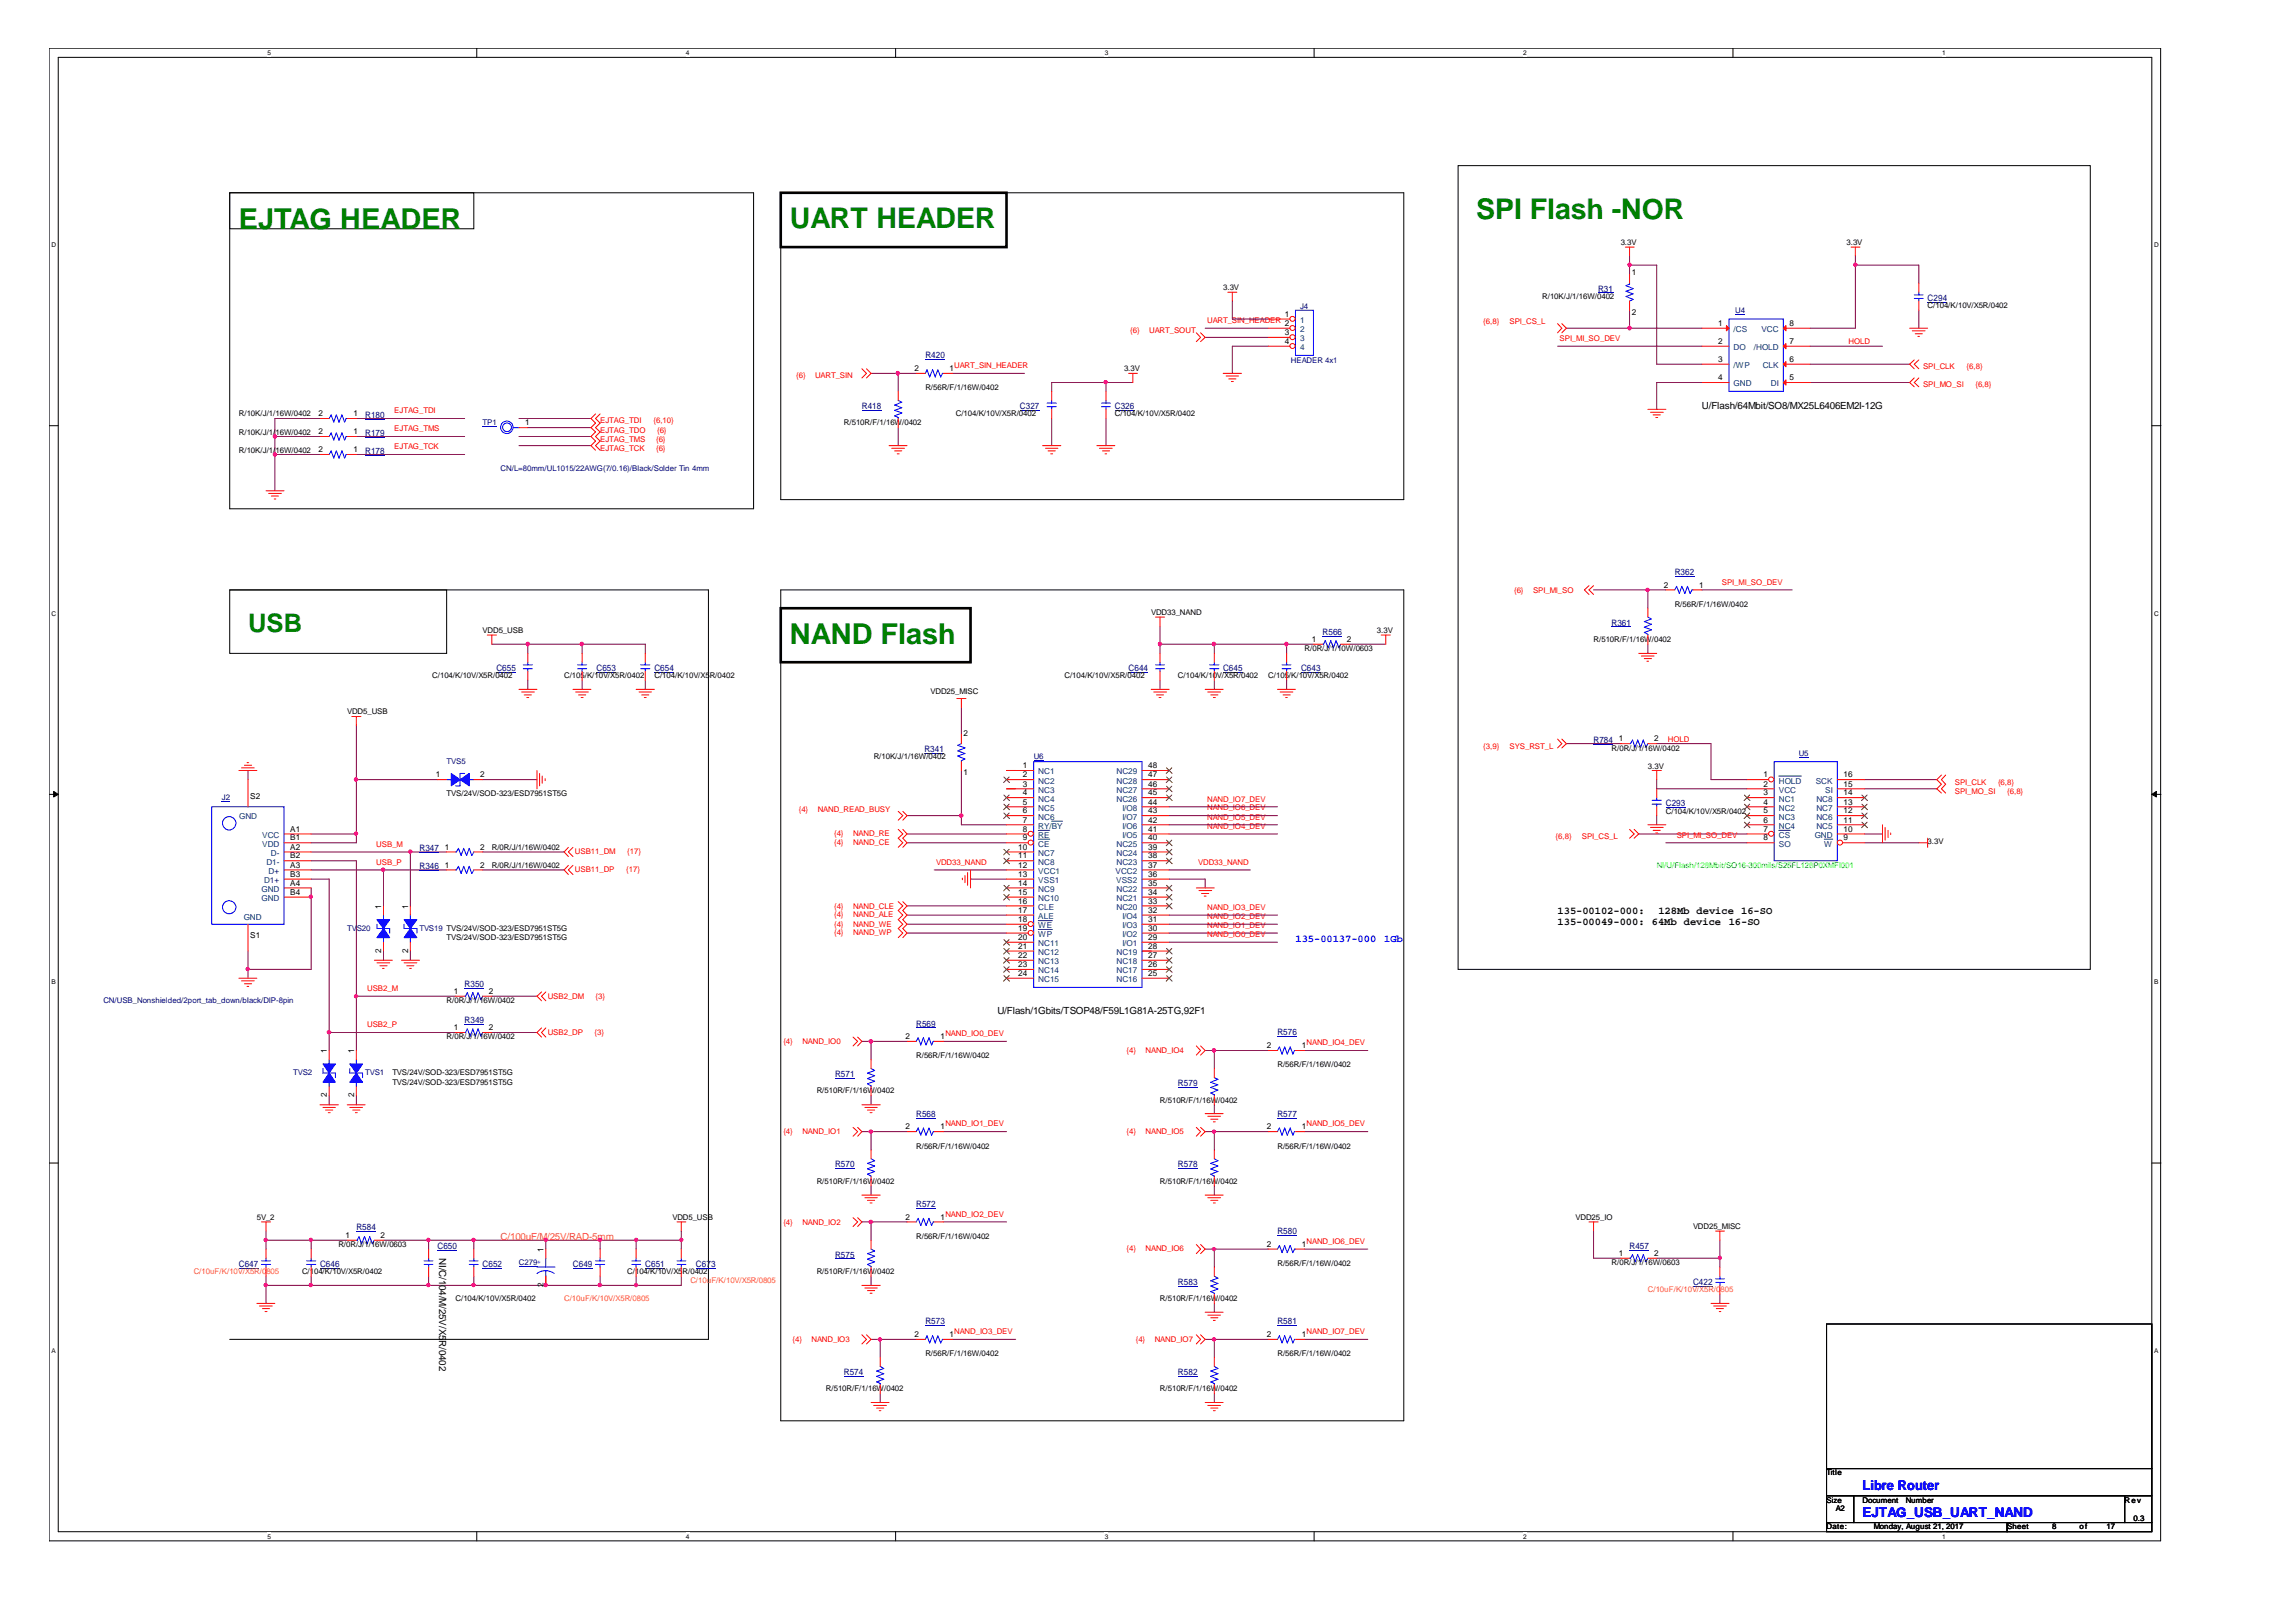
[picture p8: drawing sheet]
<svg xmlns="http://www.w3.org/2000/svg" width="297mm" height="210mm" viewBox="0 0 297 210" stroke-linecap="round" stroke-linejoin="round" font-family="sans-serif">
<defs><g id="words">
<g font-size="3.7" fill="#008000">
<text x="30.9" y="29.6">EJTAG HEADER</text>
<text x="102.2" y="29.6">UART HEADER</text>
<text x="191" y="28.4">SPI Flash -NOR</text>
<text x="102.2" y="83.3">NAND Flash</text>
</g>
<text font-size="3.3" fill="#008000" x="32.1" y="81.8">USB</text>
<g font-size="1.7" fill="#00f">
<text x="241" y="196.3">EJTAG_USB_UART_NAND</text>
<text x="241" y="192.8">Libre Router</text>
</g>
<g font-size="1.4">
<text x="201.5" y="118.3">135-00102-000:</text>
<text x="201.5" y="119.7">135-00049-000: 64Mb device</text>
<text x="214.5" y="118.3">128Mb device 16-SO</text>
<text x="223.6" y="119.7">16-SO</text>
</g>
<g font-size="1.4" fill="#00f">
<text x="167.6" y="121.8">135-00137-000</text>
<text x="179.1" y="121.8">1Gb</text>
</g>
<g font-size="1.3">
<text x="220.2" y="53">U/Flash/64Mbit/SO8/MX25L6406EM2I-12G</text>
<text x="129" y="131.2">U/Flash/1Gbits/TSOP48/F59L1G81A-25TG,92F1</text>
<text x="56.8" y="162.8" transform="rotate(90 56.8 162.8)">NI/C/104/M/25V/X5R/0402</text>
</g>
<text font-size="1.3" fill="#ff8000" x="64.8" y="160.5">C/100uF/M/25V/RAD-5mm</text>
<g font-size="1.1">
<text x="211.1" y="35.6">1</text>
<text x="166.2" y="41">1</text>
<text x="211.1" y="40.7">2</text>
<text x="166.2" y="42.2">2</text>
<text x="166.2" y="43.4">3</text>
<text x="166.2" y="44.5">4</text>
<text x="222.3" y="42.2">1</text>
<text x="222.3" y="44.5">2</text>
<text x="222.3" y="46.8">3</text>
<text x="231.5" y="42.2">8</text>
<text x="231.5" y="44.5">7</text>
<text x="231.5" y="46.8">6</text>
<text x="41.2" y="53.9">2</text>
<text x="45.7" y="53.9">1</text>
<text x="118.3" y="48">2</text>
<text x="122.9" y="48">1</text>
<text x="222.3" y="49.2">4</text>
<text x="231.5" y="49.2">5</text>
<text x="41.2" y="56.2">2</text>
<text x="41.2" y="58.5">2</text>
<text x="45.7" y="56.2">1</text>
<text x="45.7" y="58.5">1</text>
<text x="67.9" y="55">1</text>
<text x="215.3" y="76">2</text>
<text x="219.8" y="76">1</text>
<text x="169.7" y="83.1">1</text>
<text x="174.2" y="83.1">2</text>
<text x="124.7" y="95.2">2</text>
<text x="209.4" y="95.9">1</text>
<text x="214" y="95.9">2</text>
<text x="56.4" y="100.6">1</text>
<text x="62.1" y="100.6">2</text>
<text x="124.7" y="100.3">1</text>
<text x="132.3" y="99.4">1</text>
<text x="132.3" y="100.6">2</text>
<text x="132.3" y="101.8">3</text>
<text x="148.5" y="101.8">46</text>
<text x="148.5" y="100.6">47</text>
<text x="148.5" y="99.4">48</text>
<text x="228.1" y="100.6">1</text>
<text x="228.1" y="101.8">2</text>
<text x="238.5" y="101.8">15</text>
<text x="238.5" y="100.6">16</text>
<text x="32.4" y="103.4">S2</text>
<text x="37.5" y="107.6">A1</text>
<text x="132.3" y="102.9">4</text>
<text x="132.3" y="104.1">5</text>
<text x="132.3" y="105.3">6</text>
<text x="132.3" y="106.4">7</text>
<text x="132.3" y="107.6">8</text>
<text x="148.5" y="107.6">41</text>
<text x="148.5" y="106.4">42</text>
<text x="148.5" y="105.3">43</text>
<text x="148.5" y="104.1">44</text>
<text x="148.5" y="102.9">45</text>
<text x="228.1" y="102.9">3</text>
<text x="228.1" y="104.1">4</text>
<text x="228.1" y="105.3">5</text>
<text x="228.1" y="106.4">6</text>
<text x="228.1" y="107.6">7</text>
<text x="238.5" y="107.6">10</text>
<text x="238.5" y="106.4">11</text>
<text x="238.5" y="105.3">12</text>
<text x="238.5" y="104.1">13</text>
<text x="238.5" y="102.9">14</text>
<text x="37.5" y="113.5">B3</text>
<text x="37.5" y="112.3">A3</text>
<text x="37.5" y="111.1">B2</text>
<text x="37.5" y="110">A2</text>
<text x="37.5" y="108.8">B1</text>
<text x="57.5" y="110">1</text>
<text x="57.5" y="112.3">1</text>
<text x="62.1" y="110">2</text>
<text x="62.1" y="112.3">2</text>
<text x="131.7" y="110">10</text>
<text x="131.7" y="111.1">11</text>
<text x="131.7" y="112.3">12</text>
<text x="131.7" y="113.5">13</text>
<text x="132.3" y="108.8">9</text>
<text x="148.5" y="112.3">37</text>
<text x="148.5" y="113.5">36</text>
<text x="148.5" y="111.1">38</text>
<text x="148.5" y="110">39</text>
<text x="148.5" y="108.8">40</text>
<text x="228.1" y="108.8">8</text>
<text x="238.5" y="108.8">9</text>
<text x="37.5" y="115.8">B4</text>
<text x="37.5" y="114.6">A4</text>
<text x="49.3" y="117.6" transform="rotate(-90 49.3 117.6)">1</text>
<text x="52.8" y="117.6" transform="rotate(-90 52.8 117.6)">1</text>
<text x="131.7" y="114.6">14</text>
<text x="131.7" y="115.8">15</text>
<text x="131.7" y="116.9">16</text>
<text x="131.7" y="118.1">17</text>
<text x="131.7" y="119.3">18</text>
<text x="148.5" y="119.3">31</text>
<text x="148.5" y="118.1">32</text>
<text x="148.5" y="116.9">33</text>
<text x="148.5" y="115.8">34</text>
<text x="148.5" y="114.6">35</text>
<text x="32.4" y="121.4">S1</text>
<text x="49.3" y="123.3" transform="rotate(-90 49.3 123.3)">2</text>
<text x="52.8" y="123.3" transform="rotate(-90 52.8 123.3)">2</text>
<text x="131.7" y="120.5">19</text>
<text x="131.7" y="121.6">20</text>
<text x="131.7" y="122.8">21</text>
<text x="131.7" y="124">22</text>
<text x="131.7" y="125.2">23</text>
<text x="148.5" y="125.2">26</text>
<text x="148.5" y="124">27</text>
<text x="148.5" y="122.8">28</text>
<text x="148.5" y="121.6">29</text>
<text x="148.5" y="120.5">30</text>
<text x="58.7" y="128.6">1</text>
<text x="63.2" y="128.6">2</text>
<text x="131.7" y="126.3">24</text>
<text x="148.5" y="126.3">25</text>
<text x="42.3" y="136.3" transform="rotate(-90 42.3 136.3)">1</text>
<text x="45.8" y="136.3" transform="rotate(-90 45.8 136.3)">1</text>
<text x="58.7" y="133.3">1</text>
<text x="63.2" y="133.3">2</text>
<text x="117.1" y="134.5">2</text>
<text x="121.7" y="134.5">1</text>
<text x="163.9" y="135.7">2</text>
<text x="168.4" y="135.7">1</text>
<text x="42.3" y="142" transform="rotate(-90 42.3 142)">2</text>
<text x="45.8" y="142" transform="rotate(-90 45.8 142)">2</text>
<text x="117.1" y="146.1">2</text>
<text x="121.7" y="146.1">1</text>
<text x="163.9" y="146.1">2</text>
<text x="168.4" y="146.1">1</text>
<text x="44.7" y="160.2">1</text>
<text x="49.2" y="160.2">2</text>
<text x="117.1" y="157.8">2</text>
<text x="121.7" y="157.8">1</text>
<text x="163.9" y="161.3">2</text>
<text x="168.4" y="161.3">1</text>
<text x="70.3" y="166.6" transform="rotate(-90 70.3 166.6)">2</text>
<text x="70.3" y="162" transform="rotate(-90 70.3 162)">1</text>
<text x="209.4" y="162.5">1</text>
<text x="214" y="162.5">2</text>
<text x="118.3" y="173">2</text>
<text x="122.9" y="173">1</text>
<text x="163.9" y="173">2</text>
<text x="168.4" y="173">1</text>
</g>
<g font-size="1.1" fill="#004080">
<text x="168.2" y="41.8">1</text>
<text x="168.2" y="43">2</text>
<text x="168.2" y="44.2">3</text>
<text x="168.2" y="45.3">4</text>
<text x="224.3" y="43">/CS</text>
<text x="224.3" y="45.3">DO</text>
<text x="224.3" y="47.6">/WP</text>
<text x="226.9" y="45.3">/HOLD</text>
<text x="227.9" y="43">VCC</text>
<text x="228" y="47.6">CLK</text>
<text x="224.3" y="50">GND</text>
<text x="229.1" y="50">DI</text>
<text x="134.3" y="100.2">NC1</text>
<text x="134.3" y="101.4">NC2</text>
<text x="144.4" y="101.4">NC28</text>
<text x="144.4" y="100.2">NC29</text>
<text x="230.1" y="101.4">HOLD</text>
<text x="234.9" y="101.4">SCK</text>
<text x="30.9" y="106">GND</text>
<text x="134.3" y="102.6">NC3</text>
<text x="134.3" y="103.7">NC4</text>
<text x="134.3" y="104.9">NC5</text>
<text x="134.3" y="106.1">NC6</text>
<text x="134.3" y="107.2">RY/BY</text>
<text x="144.4" y="103.7">NC26</text>
<text x="144.4" y="102.6">NC27</text>
<text x="145.2" y="107.2">I/O6</text>
<text x="145.2" y="106.1">I/O7</text>
<text x="145.2" y="104.9">I/O8</text>
<text x="230.1" y="102.6">VCC</text>
<text x="230.1" y="103.7">NC1</text>
<text x="230.1" y="104.9">NC2</text>
<text x="230.1" y="106.1">NC3</text>
<text x="230.1" y="107.2">NC4</text>
<text x="235" y="107.2">NC5</text>
<text x="235" y="106.1">NC6</text>
<text x="235" y="104.9">NC7</text>
<text x="235" y="103.7">NC8</text>
<text x="236.1" y="102.6">SI</text>
<text x="33.9" y="109.6">VDD</text>
<text x="33.9" y="108.4">VCC</text>
<text x="34.5" y="111.9">D1-</text>
<text x="34.8" y="113.1">D+</text>
<text x="35.1" y="110.8">D-</text>
<text x="134.3" y="108.4">RE</text>
<text x="134.3" y="109.6">CE</text>
<text x="134.3" y="110.8">NC7</text>
<text x="134.3" y="111.9">NC8</text>
<text x="134.3" y="113.1">VCC1</text>
<text x="144.3" y="113.1">VCC2</text>
<text x="144.4" y="111.9">NC23</text>
<text x="144.4" y="110.8">NC24</text>
<text x="144.4" y="109.6">NC25</text>
<text x="145.2" y="108.4">I/O5</text>
<text x="230.1" y="108.4">CS</text>
<text x="230.1" y="109.6">SO</text>
<text x="234.8" y="108.4">GND</text>
<text x="236" y="109.6">W</text>
<text x="31.5" y="119">GND</text>
<text x="33.8" y="116.6">GND</text>
<text x="33.8" y="115.4">GND</text>
<text x="34.2" y="114.3">D1+</text>
<text x="134.3" y="114.3">VSS1</text>
<text x="134.3" y="115.4">NC9</text>
<text x="134.3" y="116.6">NC10</text>
<text x="134.3" y="117.7">CLE</text>
<text x="134.3" y="118.9">ALE</text>
<text x="144.4" y="114.3">VSS2</text>
<text x="144.4" y="117.7">NC20</text>
<text x="144.4" y="116.6">NC21</text>
<text x="144.4" y="115.4">NC22</text>
<text x="145.2" y="118.9">I/O4</text>
<text x="134.3" y="120.1">WE</text>
<text x="134.3" y="121.3">WP</text>
<text x="134.3" y="122.4">NC11</text>
<text x="134.3" y="123.6">NC12</text>
<text x="134.3" y="124.8">NC13</text>
<text x="134.3" y="126">NC14</text>
<text x="144.4" y="126">NC17</text>
<text x="144.4" y="124.8">NC18</text>
<text x="144.4" y="123.6">NC19</text>
<text x="145.2" y="122.4">I/O1</text>
<text x="145.2" y="121.3">I/O2</text>
<text x="145.2" y="120.1">I/O3</text>
<text x="134.3" y="127.1">NC15</text>
<text x="144.4" y="127.1">NC16</text>
</g>
<g font-size="1.1" fill="#000080">
<text x="206.8" y="37.7">R31</text>
<text x="249.4" y="38.9">C294</text>
<text x="119.7" y="46.4">R420</text>
<text x="111.5" y="52.9">R418</text>
<text x="132" y="52.9">C327</text>
<text x="144.2" y="52.9">C326</text>
<text x="47.2" y="56.4">R179</text>
<text x="47.2" y="58.8">R178</text>
<text x="47.2" y="54.1">R180</text>
<text x="216.7" y="74.4">R362</text>
<text x="171.1" y="82.1">R566</text>
<text x="208.5" y="81">R361</text>
<text x="64.2" y="86.8">C655</text>
<text x="77.2" y="86.8">C653</text>
<text x="84.7" y="86.8">C654</text>
<text x="146" y="86.8">C644</text>
<text x="158.2" y="86.8">C645</text>
<text x="168.3" y="86.8">C643</text>
<text x="119.6" y="97.3">R341</text>
<text x="206.2" y="96.2">R784</text>
<text x="215.5" y="104.3">C293</text>
<text x="54.3" y="110.2">R347</text>
<text x="54.3" y="112.5">R346</text>
<text x="60.1" y="127.7">R350</text>
<text x="60.1" y="132.4">R349</text>
<text x="118.5" y="132.9">R569</text>
<text x="165.3" y="134">R576</text>
<text x="108" y="139.4">R571</text>
<text x="152.4" y="140.6">R579</text>
<text x="118.5" y="144.5">R568</text>
<text x="165.3" y="144.5">R577</text>
<text x="108" y="151.1">R570</text>
<text x="152.4" y="151.1">R578</text>
<text x="46.1" y="159.2">R584</text>
<text x="56.6" y="161.6">C650</text>
<text x="118.5" y="156.2">R572</text>
<text x="165.3" y="159.7">R580</text>
<text x="210.8" y="161.6">R457</text>
<text x="30.9" y="163.9">C647</text>
<text x="41.4" y="163.9">C646</text>
<text x="62.4" y="163.9">C652</text>
<text x="74.1" y="163.9">C649</text>
<text x="83.5" y="163.9">C651</text>
<text x="90" y="163.9">C673</text>
<text x="108" y="162.7">R575</text>
<text x="152.4" y="166.3">R583</text>
<text x="219" y="166.3">C422</text>
<text x="119.7" y="171.4">R573</text>
<text x="165.3" y="171.4">R581</text>
<text x="109.2" y="177.9">R574</text>
<text x="152.4" y="177.9">R582</text>
</g>
<g font-size="1">
<text x="209.7" y="31.7">3.3V</text>
<text x="238.9" y="31.7">3.3V</text>
<text x="158.2" y="37.5">3.3V</text>
<text x="199.5" y="38.7">R/10K/J/1/16W/0402</text>
<text x="249.4" y="39.8">C/104/K/10V/X5R/0402</text>
<text x="30.9" y="53.9">R/10K/J/1/16W/0402</text>
<text x="119.7" y="50.5">R/56R/F/1/16W/0402</text>
<text x="123.7" y="53.9">C/104/K/10V/X5R/0402</text>
<text x="144.2" y="53.9">C/104/K/10V/X5R/0402</text>
<text x="145.4" y="48">3.3V</text>
<text x="30.9" y="56.2">R/10K/J/1/</text>
<text x="30.9" y="58.6">R/10K/J/1/</text>
<text x="35.6" y="56.2">16W/0402</text>
<text x="35.6" y="58.6">16W/0402</text>
<text x="109.2" y="55">R/510R/F/1/16W/0402</text>
<text x="62.4" y="81.9">VDD5_USB</text>
<text x="148.9" y="79.6">VDD33_NAND</text>
<text x="178.1" y="81.9">3.3V</text>
<text x="206.2" y="83.1">R/510R/F/1/16W/0402</text>
<text x="216.7" y="78.5">R/56R/F/1/16W/0402</text>
<text x="55.9" y="87.8">C/104/K/10V/X5R/0402</text>
<text x="73" y="87.8">C/105/K/10V/X5R/0402</text>
<text x="84.7" y="87.8">C/104/K/10V/X5R/0402</text>
<text x="120.4" y="89.8">VDD25_MISC</text>
<text x="137.7" y="87.8">C/104/K/10V/X5R/0402</text>
<text x="152.4" y="87.8">C/104/K/10V/X5R/0402</text>
<text x="164.1" y="87.8">C/105/K/10V/X5R/0402</text>
<text x="168.8" y="84.3">R/0R/J/1/10W/0603</text>
<text x="44.9" y="92.4">VDD5_USB</text>
<text x="113" y="98.3">R/10K/J/1/16W/0402</text>
<text x="208.5" y="97.1">R/0R/J/1/16W/0402</text>
<text x="213.2" y="99.5">3.3V</text>
<text x="57.8" y="103.1">TVS/24V/SOD-323/ESD7951ST5G</text>
<text x="215.5" y="105.3">C/104/K/10V/X5R/0402</text>
<text x="63.6" y="110">R/0R/J/1/16W/0402</text>
<text x="63.6" y="112.3">R/0R/J/1/16W/0402</text>
<text x="249.4" y="109.3">3.3V</text>
<text x="57.8" y="121.6">TVS/24V/SOD-323/ESD7951ST5G</text>
<text x="57.8" y="129.8">R/0R/J/1/16W/0402</text>
<text x="57.8" y="134.5">R/0R/J/1/16W/0402</text>
<text x="118.5" y="137">R/56R/F/1/16W/0402</text>
<text x="50.8" y="139.2">TVS/24V/SOD-323/ESD7951ST5G</text>
<text x="50.8" y="140.3">TVS/24V/SOD-323/ESD7951ST5G</text>
<text x="105.7" y="141.5">R/510R/F/1/16W/0402</text>
<text x="150.1" y="142.7">R/510R/F/1/16W/0402</text>
<text x="165.3" y="138.1">R/56R/F/1/16W/0402</text>
<text x="118.5" y="148.6">R/56R/F/1/16W/0402</text>
<text x="165.3" y="148.6">R/56R/F/1/16W/0402</text>
<text x="105.7" y="153.2">R/510R/F/1/16W/0402</text>
<text x="150.1" y="153.2">R/510R/F/1/16W/0402</text>
<text x="33.2" y="157.9">5V_2</text>
<text x="43.8" y="161.4">R/0R/J/1/16W/0603</text>
<text x="87" y="157.9">VDD5_USB</text>
<text x="118.5" y="160.3">R/56R/F/1/16W/0402</text>
<text x="203.8" y="157.9">VDD25_IO</text>
<text x="219" y="159">VDD25_MISC</text>
<text x="39.1" y="164.9">C/104/K/10V/X5R/0402</text>
<text x="81.2" y="164.9">C/104/K/10V/X5R/0402</text>
<text x="105.7" y="164.9">R/510R/F/1/16W/0402</text>
<text x="165.3" y="163.8">R/56R/F/1/16W/0402</text>
<text x="208.5" y="163.7">R/0R/J/1/16W/0603</text>
<text x="58.9" y="168.4">C/104/K/10V/X5R/0402</text>
<text x="150.1" y="168.4">R/510R/F/1/16W/0402</text>
<text x="119.7" y="175.5">R/56R/F/1/16W/0402</text>
<text x="165.3" y="175.5">R/56R/F/1/16W/0402</text>
<text x="106.8" y="180.1">R/510R/F/1/16W/0402</text>
<text x="150.1" y="180.1">R/510R/F/1/16W/0402</text>
<text x="236.3" y="190.9">Title</text>
<text x="236.3" y="194.5">Size</text>
<text x="236.3" y="197.9">Date:</text>
<text x="237.5" y="195.6">A2</text>
<text x="241" y="194.5">Document</text>
<text x="242.4" y="197.9">Monday, August 21, 2017</text>
<text x="246.5" y="194.5">Number</text>
<text x="259.7" y="197.9">Sheet</text>
<text x="265.5" y="197.9">8</text>
<text x="269" y="197.9">of</text>
<text x="272.5" y="197.9">17</text>
<text x="274.9" y="194.5">Rev</text>
<text x="276" y="196.8">0.3</text>
</g>
<g font-size="1" fill="#f00">
<text x="156.2" y="41.8">UART_SIN_HEADER</text>
<text x="191.9" y="42">{6,8}</text>
<text x="195.3" y="42">SPI_CS_L</text>
<text x="123.4" y="47.6">UART_SIN_HEADER</text>
<text x="146.2" y="43.1">{6}</text>
<text x="148.7" y="43.1">UART_SOUT</text>
<text x="201.8" y="44.1">SPI_MI_SO_DEV</text>
<text x="239.1" y="44.5">HOLD</text>
<text x="248.8" y="47.8">SPI_CLK</text>
<text x="254.4" y="47.8">{6,8}</text>
<text x="51" y="53.5">EJTAG_TDI</text>
<text x="103" y="49">{6}</text>
<text x="105.5" y="49">UART_SIN</text>
<text x="248.8" y="50.1">SPI_MO_SI</text>
<text x="255.6" y="50.1">{6,8}</text>
<text x="51" y="55.8">EJTAG_TMS</text>
<text x="51" y="58.1">EJTAG_TCK</text>
<text x="77.6" y="54.8">EJTAG_TDI</text>
<text x="77.6" y="56">EJTAG_TDO</text>
<text x="77.6" y="57.2">EJTAG_TMS</text>
<text x="77.6" y="58.3">EJTAG_TCK</text>
<text x="84.5" y="54.8">{6,10}</text>
<text x="84.9" y="57.2">{6}</text>
<text x="84.9" y="58.3">{6}</text>
<text x="85" y="56">{6}</text>
<text x="195.9" y="76.8">{6}</text>
<text x="198.3" y="76.8">SPI_MI_SO</text>
<text x="222.8" y="75.7">SPI_MI_SO_DEV</text>
<text x="215.8" y="96">HOLD</text>
<text x="191.9" y="96.9">{3,9}</text>
<text x="195.3" y="96.9">SYS_RST_L</text>
<text x="252.9" y="101.5">SPI_CLK</text>
<text x="258.5" y="101.5">{6,8}</text>
<text x="103.3" y="105">{4}</text>
<text x="105.8" y="105">NAND_READ_BUSY</text>
<text x="156.2" y="107.2">NAND_IO4_DEV</text>
<text x="156.2" y="106.1">NAND_IO5_DEV</text>
<text x="156.2" y="104.9">NAND_IO6_DEV</text>
<text x="156.2" y="103.7">NAND_IO7_DEV</text>
<text x="252.9" y="102.7">SPI_MO_SI</text>
<text x="259.7" y="102.7">{6,8}</text>
<text x="48.7" y="109.6">USB_M</text>
<text x="48.7" y="111.9">USB_P</text>
<text x="74.4" y="110.5">USB11_DM</text>
<text x="74.4" y="112.9">USB11_DP</text>
<text x="81" y="112.9">{17}</text>
<text x="81.2" y="110.5">{17}</text>
<text x="107.9" y="109.4">{4}</text>
<text x="107.9" y="108.2">{4}</text>
<text x="110.4" y="109.4">NAND_CE</text>
<text x="110.4" y="108.2">NAND_RE</text>
<text x="121.1" y="111.9">VDD33_NAND</text>
<text x="155" y="111.9">VDD33_NAND</text>
<text x="201.3" y="108.6">{6,8}</text>
<text x="204.6" y="108.6">SPI_CS_L</text>
<text x="216.9" y="108.4">SPI_MI_SO_DEV</text>
<text x="107.9" y="119.9">{4}</text>
<text x="107.9" y="118.7">{4}</text>
<text x="107.9" y="117.6">{4}</text>
<text x="110.4" y="119.9">NAND_WE</text>
<text x="110.4" y="118.7">NAND_ALE</text>
<text x="110.4" y="117.6">NAND_CLE</text>
<text x="156.2" y="118.9">NAND_IO2_DEV</text>
<text x="156.2" y="117.7">NAND_IO3_DEV</text>
<text x="107.9" y="121">{4}</text>
<text x="110.4" y="121">NAND_WP</text>
<text x="156.2" y="120.1">NAND_IO1_DEV</text>
<text x="156.2" y="121.3">NAND_IO0_DEV</text>
<text x="47.5" y="128.2">USB2_M</text>
<text x="70.9" y="129.3">USB2_DM</text>
<text x="77" y="129.3">{3}</text>
<text x="47.5" y="132.9">USB2_P</text>
<text x="70.9" y="133.9">USB2_DP</text>
<text x="76.9" y="133.9">{3}</text>
<text x="101.3" y="135.1">{4}</text>
<text x="103.8" y="135.1">NAND_IO0</text>
<text x="122.3" y="134.1">NAND_IO0_DEV</text>
<text x="145.8" y="136.2">{4}</text>
<text x="148.2" y="136.2">NAND_IO4</text>
<text x="169" y="135.3">NAND_IO4_DEV</text>
<text x="101.3" y="146.8">{4}</text>
<text x="103.8" y="146.8">NAND_IO1</text>
<text x="122.3" y="145.8">NAND_IO1_DEV</text>
<text x="145.8" y="146.8">{4}</text>
<text x="148.2" y="146.8">NAND_IO5</text>
<text x="169" y="145.8">NAND_IO5_DEV</text>
<text x="101.3" y="158.5">{4}</text>
<text x="103.8" y="158.5">NAND_IO2</text>
<text x="122.3" y="157.5">NAND_IO2_DEV</text>
<text x="145.8" y="161.9">{4}</text>
<text x="148.2" y="161.9">NAND_IO6</text>
<text x="169" y="161">NAND_IO6_DEV</text>
<text x="102.5" y="173.6">{4}</text>
<text x="105" y="173.6">NAND_IO3</text>
<text x="123.4" y="172.6">NAND_IO3_DEV</text>
<text x="146.9" y="173.6">{4}</text>
<text x="149.4" y="173.6">NAND_IO7</text>
<text x="169" y="172.6">NAND_IO7_DEV</text>
</g>
<g font-size="1" fill="#000080">
<text x="168.2" y="40">J4</text>
<text x="224.5" y="40.6">U4</text>
<text x="167" y="47">HEADER 4x1</text>
<text x="62.4" y="55">TP1</text>
<text x="64.8" y="60.9">CN/L=80mm/UL1015/22AWG(7/0.16)/Black/Solder Tin 4mm</text>
<text x="57.8" y="98.9">TVS5</text>
<text x="133.7" y="98.3">U6</text>
<text x="232.7" y="97.8">U5</text>
<text x="28.7" y="103.5">J2</text>
<text x="44.9" y="120.5">TV</text>
<text x="46.1" y="120.5">S20</text>
<text x="54.3" y="120.5">TVS19 TVS/24V/SOD-323/ESD7951ST5G</text>
<text x="13.4" y="129.8">CN/USB_Nonshielded/2port_tab_down/black/DIP-8pin</text>
<text x="37.9" y="139.2">TVS2</text>
<text x="47.2" y="139.2">TVS1</text>
<text x="67.1" y="163.7">C279+</text>
</g>
<text font-size="1" fill="#0f0" x="214.3" y="112.3">NI/U/Flash/128Mbit/SO16-300mils/S25FL128P0XMFI001</text>
<g font-size="1" fill="#ff8000">
<text x="25.1" y="164.9">C/10uF/K/10V/X5R/0805</text>
<text x="89.3" y="166">C/10uF/K/10V/X5R/0805</text>
<text x="213.2" y="167.2">C/10uF/K/10V/X5R/0805</text>
<text x="73" y="168.4">C/10uF/K/10V/X5R/0805</text>
</g>
<g font-size=".8">
<text x="34.6" y="7.1">5</text>
<text x="88.7" y="7.1">4</text>
<text x="142.9" y="7.1">3</text>
<text x="197.1" y="7.1">2</text>
<text x="251.2" y="7.1">1</text>
<text x="6.6" y="32">D</text>
<text x="278.7" y="32">D</text>
<text x="6.6" y="79.7">C</text>
<text x="278.7" y="79.7">C</text>
<text x="6.6" y="127.4">B</text>
<text x="278.7" y="127.4">B</text>
<text x="6.6" y="175.1">A</text>
<text x="278.7" y="175.1">A</text>
<text x="34.6" y="199.1">5</text>
<text x="88.7" y="199.1">4</text>
<text x="142.9" y="199.1">3</text>
<text x="197.1" y="199.1">2</text>
<text x="251.2" y="199.1">1</text>
</g>
</g></defs>
<path d="M6.3 6.2h273.2v193.2h-273.2zM7.5 7.4h270.9v190.8h-270.9z" fill="none" stroke="#000" stroke-width=".13"/>
<g fill="#fff">
<path d="M34.6 6.3h.5v1h-.5z"/>
<path d="M34.6 198.3h.5v1h-.5z"/>
</g>
<path d="M61.7 6.2v1.2M61.7 198.2v1.2" fill="none" stroke="#000" stroke-width=".13"/>
<g fill="#fff">
<path d="M88.7 6.3h.5v1h-.5z"/>
<path d="M88.7 198.3h.5v1h-.5z"/>
</g>
<path d="M115.9 6.2v1.2M115.9 198.2v1.2" fill="none" stroke="#000" stroke-width=".13"/>
<g fill="#fff">
<path d="M142.9 6.3h.5v1h-.5z"/>
<path d="M142.9 198.3h.5v1h-.5z"/>
</g>
<path d="M170 6.2v1.2M170 198.2v1.2" fill="none" stroke="#000" stroke-width=".13"/>
<g fill="#fff">
<path d="M197.1 6.3h.4v1h-.4z"/>
<path d="M197.1 198.3h.4v1h-.4z"/>
</g>
<path d="M224.2 6.2v1.2M224.2 198.2v1.2" fill="none" stroke="#000" stroke-width=".13"/>
<g fill="#fff">
<path d="M251.2 6.3h.5v1h-.5z"/>
<path d="M251.2 198.3h.5v1h-.5z"/>
<path d="M6.6 31.2h.6v1h-.6z"/>
<path d="M278.7 31.2h.6v1h-.6z"/>
<path d="M6.6 78.9h.6v1h-.6z"/>
<path d="M278.7 78.9h.6v1h-.6z"/>
</g>
<path d="M6.3 55.1h1.2M278.4 55.1h1.2" fill="none" stroke="#000" stroke-width=".13"/>
<g fill="#fff">
<path d="M6.6 126.6h.6v1h-.6z"/>
<path d="M278.7 126.6h.5v1h-.5z"/>
</g>
<path d="M6.3 102.8h1.2M278.4 102.8h1.2" fill="none" stroke="#000" stroke-width=".13"/>
<g fill="#000" stroke="#000" stroke-width=".13">
<path d="M6.9 102.4l.6 .4-.6 .3z" fill-rule="evenodd"/>
<path d="M278.4 102.8l.6-.4v.7z" fill-rule="evenodd"/>
</g>
<g fill="#fff">
<path d="M6.6 174.3h.6v1h-.6z"/>
<path d="M278.7 174.3h.5v1h-.5z"/>
</g>
<g fill="none" stroke="#000" stroke-width=".13">
<path d="M29.7 24.9h31.6v4.7h-31.6zM29.7 24.9h67.8v40.9h-67.8zM101 24.9h80.6v39.8h-80.6zM188.6 21.4h81.8v104h-81.8zM29.7 76.3h28.1v8.3h-28.1zM29.7 76.3h62v97h-62M101 76.3h80.6v107.6h-80.6zM6.3 150.5h1.2M278.4 150.5h1.2M236.3 171.3h42.1v18.7h-42.1zM236.3 190h42.1v3.6h-42.1zM236.3 193.6h3.5v3.4h-3.5z"/>
<path d="M236.3 197h23.4v1.2h-23.4zM239.8 193.6h35.1v3.4h-35.1zM259.7 197h18.7v1.2h-18.7zM274.9 193.6h3.5v3.4h-3.5z"/>
</g>
<path d="M101 24.9h29.2v7.1h-29.2zM101 78.7h24.6v7h-24.6z" fill="none" stroke="#000" stroke-width=".34"/>
<g fill="none" stroke="#800040" stroke-width=".13">
<path d="M159.4 39v2.3h4.7M210.8 33.1v2.3M210.8 34.3h3.5v12.8h5.9M240 34.3h8.2v2.3M240 33.1v9.4h-5.8M35.6 56.5h5.8M35.6 58.8h5.8M41.4 54.2h-5.8v9.3M46.1 54.2h14M46.1 56.5h14M46.1 58.8h14M67.1 57.7h9.4"/>
<path d="M67.1 54.2h9.4M67.1 56.5h9.4M68.3 55.3h8.2M112.7 48.3h5.8M116.2 48.3v2.3M116.2 55.3v2.4M123.2 48.3h9.3M136.1 54.2v3.5M143.1 49.5v1.1M143.1 54.2v3.5M146.6 49.5h-10.5v1.1M155.9 42.5h8.2"/>
<path d="M155.9 43.7h8.2M164.1 44.8h-4.7v3.5M201.5 44.8h18.7M202.6 42.5h17.6M210.8 40.1v2.4M220.2 49.5h-5.9v3.5M234.2 44.8h9.3M234.2 49.5h12.9M234.2 47.1h12.9M248.2 40.1v2.4M206.2 76.3h9.3M213.2 76.3v2.4"/>
<path d="M220.2 76.3h11.7M32.1 99.7v1.2M46.1 93.9v15.2h-5.8M63.6 83.4h19.9v1.2M68.3 83.4v1.2M68.3 88v1.2M75.3 83.4v1.2M75.3 88v1.2M83.5 88v1.2M124.4 99.7v7h5.8M124.4 91.5v3.6M130.2 99.7h1.2"/>
<path d="M150.1 81v3.6M150.1 88v1.2M150.1 83.4h19.8M157.1 83.4v1.2M157.1 88v1.2M166.5 83.4v1.2M166.5 88v1.2M174.6 83.4h4.7M202.6 96.2h7.1M213.2 83.4v1.2M214.3 96.2h7.1v4.7h4.6M40.3 107.9h5.8"/>
<path d="M40.3 114.9v10.5h-8.2M40.3 110.3h17.5M40.3 112.6h17.5M40.3 111.4h5.8v24.5M40.3 113.8h2.3v22.1M46.1 100.9h10.5M49.6 112.6v4.6M53.1 110.3v6.9M62.4 110.3h10.6M62.4 112.6h10.6M62.4 100.9h7.1M117.3 119.6h12.9"/>
<path d="M117.3 118.4h12.9M117.3 107.9h12.9M117.3 105.6h7.1M117.3 109.1h12.9M117.3 117.2h12.9M120.9 112.6h9.3M125.6 113.8h4.6M130.2 102.1h1.2M151.3 119.6h14M151.3 118.4h14M151.3 107.9h14M151.3 106.7h14"/>
<path d="M151.3 105.6h14M151.3 104.4h14M151.3 112.6h10.5M151.3 113.8h4.6v1.1M212 107.9h14M214.3 100.9v1.2h11.7M214.3 105.6v1.1M215.5 109.1h10.5M241.2 107.9h2.3M241.2 100.9h9.4M241.2 109.1h7M241.2 102.1h9.4"/>
<path d="M32.1 123.1v3.5M42.6 133.6h16.3M46.1 128.9h12.8M49.6 123.1v1.2M53.1 123.1v1.2M63.6 128.9h5.9M63.6 133.6h5.9M111.5 134.8h5.8M112.7 134.8v2.3M117.3 120.7h12.9M122 134.8h8.2M147.7 123.1h1.2"/>
<path d="M151.3 120.7h14M151.3 121.9h14M155.9 135.9h8.2M157.1 135.9v2.4M168.8 135.9h8.2M34.4 159.3v2.3M42.6 141.8v1.2M46.1 141.8v1.2M88.1 159.3v2.3M111.5 146.4h5.8M111.5 158.1h5.8M112.7 141.8v1.2"/>
<path d="M112.7 146.4v2.4M112.7 153.5v1.2M112.7 158.1v2.4M122 146.4h8.2M122 158.1h8.2M155.9 146.4h8.2M157.1 143v1.1M157.1 146.4v2.4M157.1 153.5v1.2M168.8 146.4h8.2M206.2 159.3v3.5h3.5M34.4 160.5h10.5"/>
<path d="M34.4 165.2v3.5M40.3 160.5v1.1M40.3 165.2v1.1M49.6 160.5h38.5M55.5 160.5v1.1M55.5 165.2v1.1M61.3 160.5v1.1M61.3 165.2v1.1M70.6 160.5v1.1M70.6 165.2v1.1M77.6 160.5v1.1M77.6 165.2v1.1"/>
<path d="M82.3 160.5v1.1M82.3 165.2v1.1M88.1 165.2v1.1h-53.7M112.7 173.3h5.8M112.7 165.2v1.1M113.9 173.3v2.4M123.2 173.3h8.2M155.9 173.3h8.2M155.9 161.6h8.2M157.1 161.6v2.4M157.1 168.7v1.1M157.1 173.3v2.4"/>
<path d="M168.8 173.3h8.2M168.8 161.6h8.2M214.3 162.8h8.2M222.5 160.5v3.5M222.5 167.5v1.2M113.9 180.4v1.1M157.1 180.4v1.1"/>
</g>
<g fill="#f0f" stroke="#f0f" stroke-width=".13">
<path d="M210.7 34.1h.3v.2v.1l-.2 .1-.1-.1z" fill-rule="evenodd"/>
<path d="M156.9 173.2h.3l.1 .1-.1 .2h-.1h-.2z" fill-rule="evenodd"/>
<path d="M156.9 161.5h.3l.1 .1-.1 .2-.1 .1-.2-.1z" fill-rule="evenodd"/>
<path d="M222.4 162.6h.2l.1 .2-.1 .1-.1 .1-.1-.1z" fill-rule="evenodd"/>
<path d="M88 160.3h.3v.2v.1l-.2 .1-.1-.1z" fill-rule="evenodd"/>
<path d="M82.1 160.3h.3l.1 .2-.1 .1-.1 .1-.2-.1z" fill-rule="evenodd"/>
<path d="M166.3 83.2h.2l.1 .1-.1 .2-.1 .1-.1-.1z" fill-rule="evenodd"/>
<path d="M156.9 83.2h.3l.1 .1-.1 .2-.1 .1-.2-.1z" fill-rule="evenodd"/>
<path d="M149.9 83.2h.3l.1 .1-.1 .2-.1 .1-.2-.1z" fill-rule="evenodd"/>
<path d="M68.1 83.2h.3l.1 .1-.1 .2-.1 .1-.2-.1z" fill-rule="evenodd"/>
<path d="M75.1 83.2h.3l.1 .1-.1 .2-.1 .1-.2-.1z" fill-rule="evenodd"/>
<path d="M210.7 42.3h.3v.1v.2l-.2 .1-.1-.1z" fill-rule="evenodd"/>
<path d="M239.9 34.1h.3v.2v.1l-.2 .1-.1-.1z" fill-rule="evenodd"/>
<path d="M124.2 105.4h.3l.1 .2-.1 .1-.2 .1-.1-.1z" fill-rule="evenodd"/>
<path d="M113.7 173.2h.3v.1v.2h-.2h-.1z" fill-rule="evenodd"/>
<path d="M77.4 166.1h.4l.1 .2-.1 .1-.2 .1-.2-.1z" fill-rule="evenodd"/>
<path d="M70.5 166.1h.2l.1 .2-.1 .1-.1 .1-.1-.1z" fill-rule="evenodd"/>
<path d="M61.1 166.1h.3l.1 .2-.1 .1-.1 .1-.2-.1z" fill-rule="evenodd"/>
<path d="M40.1 160.3h.3v.2v.1l-.2 .1-.1-.1z" fill-rule="evenodd"/>
<path d="M34.2 166.1h.3l.1 .2-.1 .1-.1 .1-.2-.1z" fill-rule="evenodd"/>
<path d="M61.1 160.3h.3l.1 .2-.1 .1-.1 .1-.2-.1z" fill-rule="evenodd"/>
<path d="M55.3 160.3h.3v.2v.1l-.2 .1-.1-.1z" fill-rule="evenodd"/>
<path d="M77.4 160.3h.4l.1 .2-.1 .1-.2 .1-.2-.1z" fill-rule="evenodd"/>
<path d="M70.5 160.3h.2l.1 .2-.1 .1-.1 .1-.1-.1z" fill-rule="evenodd"/>
<path d="M82.1 166.1h.3l.1 .2-.1 .1-.1 .1-.2-.1z" fill-rule="evenodd"/>
<path d="M112.5 134.6h.3l.1 .2-.1 .1-.2 .1-.1-.1z" fill-rule="evenodd"/>
<path d="M112.5 146.3h.3l.1 .1-.1 .2-.2 .1-.1-.1z" fill-rule="evenodd"/>
<path d="M213 76.2h.3l.1 .1-.1 .2-.2 .1-.1-.1z" fill-rule="evenodd"/>
<path d="M112.5 158h.3l.1 .1-.1 .2h-.2h-.1z" fill-rule="evenodd"/>
<path d="M35.4 58.7h.3l.1 .1-.1 .2h-.1h-.2z" fill-rule="evenodd"/>
<path d="M35.4 56.3h.3l.1 .2-.1 .1-.1 .1-.2-.1z" fill-rule="evenodd"/>
<path d="M156.9 135.8h.3l.1 .1-.1 .2-.1 .1-.2-.1z" fill-rule="evenodd"/>
<path d="M116 48.1h.3l.1 .2-.1 .1-.1 .1-.2-.1z" fill-rule="evenodd"/>
<path d="M156.9 146.3h.3l.1 .1-.1 .2-.1 .1-.2-.1z" fill-rule="evenodd"/>
<path d="M142.9 49.3h.3l.1 .2-.1 .1-.2 .1-.1-.1z" fill-rule="evenodd"/>
<path d="M55.3 166.1h.3v.2v.1l-.2 .1-.1-.1z" fill-rule="evenodd"/>
<path d="M40.1 166.1h.3v.2v.1l-.2 .1-.1-.1z" fill-rule="evenodd"/>
<path d="M34.2 160.3h.3l.1 .2-.1 .1-.1 .1-.2-.1z" fill-rule="evenodd"/>
<path d="M52.9 110.1h.3l.1 .1-.1 .1-.1 .1-.2-.1z" fill-rule="evenodd"/>
<path d="M49.4 112.4h.3l.1 .1-.1 .2-.1 .1-.2-.1z" fill-rule="evenodd"/>
<path d="M45.9 107.7h.3l.1 .2-.1 .1-.1 .1-.2-.1z" fill-rule="evenodd"/>
<path d="M45.9 100.7h.3l.1 .2-.1 .1-.1 .1-.2-.1z" fill-rule="evenodd"/>
<path d="M45.9 128.8h.3l.1 .1-.1 .2h-.1h-.2z" fill-rule="evenodd"/>
<path d="M42.4 133.4h.3l.1 .2-.1 .1-.2 .1-.1-.1z" fill-rule="evenodd"/>
<path d="M40.1 115.9h.3v.1v.2l-.2 .1-.1-.1z" fill-rule="evenodd"/>
<path d="M31.9 125.3h.3l.1 .1-.1 .1-.2 .1-.1-.1z" fill-rule="evenodd"/>
</g>
<g fill="none" stroke="#f00" stroke-width=".13">
<path d="M158.8 37.8h1.2M159.4 37.8v1.2M210.3 32h1.1M210.8 32v1.1M239.5 32h1.1M240 32v1.1M41.4 56.5h1.2M44.9 56.5h1.2M77 53.6l-.5 .6 .5 .6-.5 .5 .5 .6-.5 .6 .5 .6-.5 .6 .5 .6M77.6 53.6l-.6 .6 .6 .6-.6 .5 .6 .6-.6 .6 .6 .6-.6 .6 .6 .6M111.5 47.7l.6 .6-.6 .6M112.1 47.7l.6 .6-.6 .6"/>
<path d="M115 57.7h2.3M115.4 58h1.6M115.7 58.3h1M116.1 58.7h.2M134.9 57.7h2.3M135.3 58h1.6M135.6 58.3h.9M135.9 58.7h.3M141.9 57.7h2.3M142.2 58h1.7M142.6 58.3h1M143 58.7h.2"/>
<path d="M146 48.3h1.2M146.6 48.3v1.2M154.8 43.1l.5 .6-.5 .5M155.3 43.1l.6 .6-.6 .5M158.2 48.3h2.4M158.6 48.7h1.6M159 49h.9M159.3 49.4h.3M201.5 41.9l.6 .6-.6 .6M202.1 41.9l.5 .6-.5 .6M213.2 53h2.3M213.5 53.4h1.7"/>
<path d="M213.9 53.7h.9M214.2 54h.3M247.1 42.5h2.3M247.4 42.8h1.6M247.6 48.9l-.5 .6 .5 .6M247.6 46.6l-.5 .5 .5 .6M247.8 43.2h.9M248.1 43.5h.2M248.2 48.9l-.6 .6 .6 .6M248.2 46.6l-.6 .5 .6 .6M34.4 63.5h2.3M34.8 63.9h1.6"/>
<path d="M35.1 64.2h.9M35.5 64.6h.2M149.5 79.9h1.2M150.1 79.9v1.1M205.6 75.8l-.6 .5 .6 .6M206.2 75.8l-.6 .5 .6 .6M215.5 76.3h1.2M219 76.3h1.2M30.9 99.7h2.3M31.2 99.4h1.7M31.6 99h1M32 98.7h.2"/>
<path d="M45.5 92.7h1.2M46.1 92.7v1.2M63 82.2h1.2M63.6 82.2v1.2M67.1 89.2h2.4M67.5 89.5h1.6M67.8 89.9h.9M68.2 90.3h.2M69.5 99.7v2.4M74.1 89.2h2.4M74.5 89.5h1.6M74.8 89.9h1"/>
<path d="M75.2 90.3h.2M82.3 89.2h2.4M82.7 89.5h1.6M83 89.9h.9M83.4 90.3h.2M123.8 90.4h1.2M124.4 90.4v1.1M148.9 89.2h2.4M149.3 89.5h1.6M149.6 89.9h.9M149.9 90.3h.3M155.9 89.2h2.3"/>
<path d="M156.3 89.5h1.6M156.6 89.9h1M157 90.3h.2M165.3 89.2h2.3M165.6 89.5h1.7M166 89.9h.9M166.3 90.3h.2M169.9 83.4h1.2M173.4 83.4h1.2M178.7 82.2h1.2M179.3 82.2v1.2M201.5 95.6l.6 .6-.6 .6"/>
<path d="M202.1 95.6l.5 .6-.5 .6M212 84.6h2.3M212.3 84.9h1.7M212.7 85.2h1M213.1 85.6h.2M213.7 99.7h1.2M214.3 99.7v1.2M56.6 100.9h1.2M61.3 100.9h1.1M69.8 100.1v1.6M70.1 100.4v1M70.5 100.8v.2"/>
<path d="M73.5 109.7l-.5 .6 .5 .5M73.5 112l-.5 .6 .5 .6M74.1 109.7l-.6 .6 .6 .5M74.1 112l-.6 .6 .6 .6M116.2 105l.6 .6-.6 .5M116.2 107.3l.6 .6-.6 .6 .6 .6-.6 .6M116.2 116.7l.6 .5-.6 .6 .6 .6-.6 .6 .6 .6-.6 .6 .6 .5-.6 .6M116.8 105l.5 .6-.5 .5M116.8 107.3l.5 .6-.5 .6 .5 .6-.5 .6M116.8 116.7l.5 .5-.5 .6 .5 .6-.5 .6 .5 .6-.5 .6 .5 .5-.5 .6M124.5 113.6v.2M124.8 113.3v.9"/>
<path d="M125.2 112.9v1.7M125.6 112.6v2.3M154.8 114.9h2.3M155.1 115.2h1.7M155.4 115.6h1M155.8 116h.2M210.8 107.3l.6 .6-.6 .6M211.4 107.3l.6 .6-.6 .6M213.2 106.7h2.3M213.5 107.1h1.7M213.9 107.5h.9M214.2 107.8h.3"/>
<path d="M243.5 106.7v2.4M243.9 107.1v1.6M244.3 107.5v.9M244.6 107.8v.2M248.2 109.1h1.2M249.4 108.5v1.2M251.2 100.3l-.6 .6 .6 .6-.6 .6 .6 .5M251.7 100.3l-.5 .6 .5 .6-.5 .6 .5 .5M30.9 126.6h2.3M31.2 126.9h1.7M31.6 127.3h1M32 127.6h.2"/>
<path d="M46.1 135.9v1.2M48.4 124.3h2.4M48.8 124.6h1.6M49.1 125h1M49.5 125.3h.2M51.9 124.3h2.4M52.3 124.6h1.6M52.6 125h1M53 125.3h.2M70.1 128.4l-.6 .5 .6 .6M70.1 133l-.6 .6 .6 .6M70.6 128.4l-.5 .5 .5 .6"/>
<path d="M70.6 133l-.5 .6 .5 .6M110.4 134.2l.6 .6-.6 .6M111 134.2l.5 .6-.5 .6M154.8 135.4l.5 .5-.5 .6M155.3 135.4l.6 .5-.6 .6M33.8 158.1h1.2M34.4 158.1v1.2M41.4 143h2.4M41.8 143.3h1.6M42.1 143.7h1M42.5 144h.2M44.9 143h2.3"/>
<path d="M45.3 143.3h1.6M45.6 143.7h1M46 144h.2M46.1 140.6v1.2M87.6 158.1h1.1M88.1 158.1v1.2M110.4 145.9l.6 .5-.6 .6M110.4 157.6l.6 .5-.6 .6M111 145.9l.5 .5-.5 .6M111 157.6l.5 .5-.5 .6M111.5 143h2.4M111.5 154.7h2.4"/>
<path d="M111.9 143.3h1.6M111.9 155h1.6M112.2 143.7h1M112.2 155.3h1M112.6 144h.2M112.6 155.7h.2M154.8 145.9l.5 .5-.5 .6M155.3 145.9l.6 .5-.6 .6M155.9 154.7h2.3M155.9 144.1h2.3M156.3 155h1.6M156.3 144.5h1.6"/>
<path d="M156.6 155.3h1M156.6 144.8h1M157 155.7h.2M157 145.2h.2M205.6 158.1h1.2M206.2 158.1v1.2M222 159.3h1.1M222.5 159.3v1.2M33.2 168.7h2.4M33.6 169h1.6M34 169.3h.9M34.3 169.7h.2"/>
<path d="M34.4 161.6v1.2M34.4 164v1.2M44.9 160.5h1.2M48.4 160.5h1.2M55.5 161.6v1.2M55.5 164v1.2M61.3 161.6v1.2M61.3 164v1.2M111.5 166.3h2.4M111.5 172.7l.6 .6-.6 .6M111.9 166.7h1.6M112.1 172.7l.6 .6-.6 .6"/>
<path d="M112.2 167h1M112.6 167.4h.2M118.5 173.3h1.2M122 173.3h1.2M154.8 172.7l.5 .6-.5 .6M154.8 161.1l.5 .5-.5 .6M155.3 172.7l.6 .6-.6 .6M155.3 161.1l.6 .5-.6 .6M155.9 169.8h2.3M156.3 170.2h1.6M156.6 170.5h1M157 170.9h.2"/>
<path d="M157.1 175.7v1.1M157.1 179.2v1.2M221.4 168.7h2.3M221.7 169h1.7M222 169.3h1M222.4 169.7h.2M112.7 181.5h2.3M113 181.9h1.7M113.4 182.2h.9M113.7 182.6h.3M155.9 181.5h2.3M156.3 181.9h1.6"/>
<path d="M156.6 182.2h1M157 182.6h.2"/>
</g>
<g fill="none" stroke="#00f" stroke-width=".13">
<path d="M42.6 56.5l.2-.5 .4 1 .3-1 .4 1 .3-1 .4 1 .2-.5h.1M216.7 76.3l.2-.4 .4 .9 .3-.9 .4 .9 .3-.9 .4 .9 .2-.5h.1M171.1 83.4h.1l.2-.5 .4 .9 .4-.9 .3 .9 .3-.9 .4 .9 .2-.4M27.4 104.4h9.3v15.2h-9.3zM57.8 100.9h.6M60.1 100.1h-.6v1.6h-.6M60.7 100.9h.6M45.3 138.3v.6h1.6v.6M46.1 137.1v.6M46.1 140.1v.5M33.8 163.2h1.2M33.8 163.6h1.2"/>
<path d="M34.4 162.8v.4M34.4 163.6v.4M46.1 160.5h.1l.2-.5 .4 1 .4-1 .3 1 .3-1 .4 1 .2-.5M54.9 163.2h1.1M54.9 163.6h1.1M55.5 162.8v.4M55.5 163.6v.4M60.7 163.2h1.1M60.7 163.6h1.1M61.3 162.8v.4M61.3 163.6v.4M119.7 173.3l.2-.4 .4 .9 .3-.9 .4 .9 .3-.9 .4 .9 .2-.5h.1"/>
<path d="M157.1 176.8l.5 .3-1 .3 1 .4-1 .3 1 .4-1 .3 .5 .2v.2"/>
<circle cx="29.7" cy="106.5" r=".87"/>
<circle cx="29.7" cy="117.4" r=".86"/>
</g>
<path d="M47.2 56.6h2.6M216.7 74.6h2.5M171.1 82.3h2.6M46.1 159.4h2.5M30.9 164.1h2.5M56.6 161.8h2.5M62.4 164.1h2.6M119.7 171.5h2.6M152.4 178.1h2.5" fill="none" stroke="#000080" stroke-width=".13"/>
<g fill="#00f" stroke="#00f" stroke-width=".13">
<path d="M59.5 100.9l1.2-.8v1.6z" fill-rule="evenodd"/>
<path d="M58.4 100.1l1.1 .8-1.1 .8z" fill-rule="evenodd"/>
<path d="M46.1 138.9l.8 1.2h-1.6z" fill-rule="evenodd"/>
<path d="M45.3 137.7h1.6l-.8 1.2z" fill-rule="evenodd"/>
</g>
<path d="M28.7 103.6h1.1v.1h-1.1z" fill="#000080"/>
<g fill="none" stroke="#f00" stroke-width=".13">
<path d="M41.4 58.8h1.2M44.9 58.8h1.2M75.3 84.6v1.1M75.3 86.9v1.1M124.4 95.1v1.1M124.4 98.6v1.1M32.1 100.9v3.5M32.1 119.6v3.5M36.7 116.1h3.6M36.7 114.9h3.6M36.7 113.8h3.6M36.7 111.4h3.6"/>
<path d="M36.7 110.3h3.6M36.7 109.1h3.6M36.7 107.9h3.6M36.7 112.6h3.6M42.6 135.9v1.2M42.6 140.6v1.2M77.6 161.6v1.2M77.6 164v1.2M113.9 175.7v1.1M113.9 179.2v1.2"/>
</g>
<g fill="none" stroke="#00f" stroke-width=".13">
<path d="M42.6 58.8l.2-.5 .4 1 .3-1 .4 1 .3-1 .4 1 .2-.5h.1M66.4 55.3h.7M74.7 86.5h1.2M74.7 86h1.2M75.3 85.7v.3M75.3 86.5v.4M124.4 96.2l-.5 .2 .9 .4-.9 .4 .9 .3-.9 .3 .9 .4-.4 .2v.2M41.8 138.3v.6h1.6v.6M42.6 137.1v.6M42.6 140.1v.5M77 163.2h1.2M77 163.6h1.2"/>
<path d="M77.6 162.8v.4M77.6 163.6v.4M113.9 176.8l.4 .3-.9 .3 .9 .4-.9 .3 .9 .4-.9 .3 .5 .2v.2"/>
<circle cx="65.6" cy="55.3" r=".81"/>
<circle cx="65.6" cy="55.3" r=".56"/>
</g>
<path d="M47.2 58.9h2.6M77.2 87h2.5M119.6 97.5h2.5M74.1 164.1h2.6M109.2 178.1h2.5" fill="none" stroke="#000080" stroke-width=".13"/>
<g fill="#00f" stroke="#00f" stroke-width=".13">
<path d="M42.6 138.9l.8 1.2h-1.6z" fill-rule="evenodd"/>
<path d="M41.8 137.7h1.6l-.8 1.2z" fill-rule="evenodd"/>
</g>
<path d="M62.4 55.2h1.9v.1h-1.9z" fill="#000080"/>
<path d="M67.1 55.3h1.2M53.1 117.2v1.2M53.1 121.9v1.2M58.9 128.9h1.2M62.4 128.9h1.2M117.3 158.1h1.2M120.9 158.1h1.1M112.7 160.5v1.1M112.7 164v1.2" fill="none" stroke="#f00" stroke-width=".13"/>
<path d="M133.7 98.6h14v29.2h-14zM52.3 119.6v.6h1.6v.5M53.1 118.4v.6M53.1 121.3v.6M60.1 128.9h.1l.3-.4 .3 .9 .4-.9 .3 .9 .3-.9 .4 .9 .2-.5M118.5 158.1l.3-.4 .3 .9 .4-.9 .3 .9 .4-.9 .3 .9 .2-.5h.2M112.7 161.6l.5 .3-1 .3 1 .4-1 .4 1 .3-1 .3 .5 .3v.1" fill="none" stroke="#00f" stroke-width=".13"/>
<path d="M60.1 127.9h2.6M118.5 156.4h2.6M108 162.9h2.6" fill="none" stroke="#000080" stroke-width=".13"/>
<g fill="#00f" stroke="#00f" stroke-width=".13">
<path d="M53.1 120.2l.8 1.1h-1.6z" fill-rule="evenodd"/>
<path d="M52.3 119h1.6l-.8 1.2z" fill-rule="evenodd"/>
</g>
<path d="M133.7 98.4h1.3v.1h-1.3z" fill="#000080"/>
<path d="M130.2 99.7h3.5M130.2 100.9h3.5M130.2 102.1h3.5M130.2 103.2h3.5M130.2 104.4h3.5M130.2 105.6h3.5M130.2 106.7h3.5" fill="none" stroke="#f00" stroke-width=".13"/>
<path d="M129.9 100.6l.7 .7M129.9 102.9l.7 .7M129.9 104.1l.7 .7M129.9 105.2l.7 .7M130.6 100.6l-.8 .7M130.6 102.9l-.8 .7M130.6 104.1l-.8 .7M130.6 105.2l-.8 .7" fill="none" stroke="#804000" stroke-width=".13"/>
<path d="M136.1 106.3h1.4" fill="none" stroke="#004080" stroke-width=".13"/>
<circle cx="133.4" cy="107.9" r=".33" fill="#fff" stroke="#f00" stroke-width=".13"/>
<path d="M130.2 107.9h2.8" fill="none" stroke="#f00" stroke-width=".13"/>
<path d="M134.3 107.5h1.5" fill="none" stroke="#004080" stroke-width=".13"/>
<circle cx="133.4" cy="109" r=".33" fill="#fff" stroke="#f00" stroke-width=".13"/>
<path d="M130.2 109.1h2.8M130.2 110.3h3.5M130.2 111.4h3.5M130.2 112.6h3.5M130.2 113.8h3.5M130.2 114.9h3.5M130.2 116.1h3.5M130.2 117.2h3.5M130.2 118.4h3.5" fill="none" stroke="#f00" stroke-width=".13"/>
<path d="M134.3 108.6h1.5" fill="none" stroke="#004080" stroke-width=".13"/>
<path d="M129.9 109.9l.7 .7M129.9 111.1l.7 .7M129.9 114.6l.7 .7M129.9 115.8l.7 .7M130.6 109.9l-.8 .7M130.6 111.1l-.8 .7M130.6 114.6l-.8 .7M130.6 115.8l-.8 .7" fill="none" stroke="#804000" stroke-width=".13"/>
<circle cx="133.4" cy="119.6" r=".33" fill="#fff" stroke="#f00" stroke-width=".13"/>
<path d="M130.2 119.6h2.8" fill="none" stroke="#f00" stroke-width=".13"/>
<path d="M134.3 119.1h1.8" fill="none" stroke="#004080" stroke-width=".13"/>
<circle cx="133.4" cy="120.7" r=".33" fill="#fff" stroke="#f00" stroke-width=".13"/>
<g fill="none" stroke="#f00" stroke-width=".13">
<path d="M83.5 84.6v1.1M83.5 86.9v1.1M147.7 99.7h3.6M49.6 117.2v1.2M147.7 119.6h3.6M147.7 118.4h3.6M147.7 117.2h3.6M147.7 116.1h3.6M147.7 114.9h3.6M147.7 113.8h3.6M147.7 112.6h3.6M147.7 111.4h3.6"/>
<path d="M147.7 110.3h3.6M147.7 109.1h3.6M147.7 107.9h3.6M147.7 106.7h3.6M147.7 105.6h3.6M147.7 104.4h3.6M147.7 103.2h3.6M147.7 102.1h3.6M147.7 100.9h3.6M49.6 121.9v1.2M130.2 120.7h2.8M130.2 121.9h3.5"/>
<path d="M130.2 123.1h3.5M130.2 124.3h3.5M130.2 125.4h3.5M130.2 126.6h3.5M147.7 120.7h3.6M147.7 121.9h3.6M147.7 123.1h3.6M147.7 124.3h3.6M147.7 125.4h3.6M147.7 126.6h3.6M164.1 135.9h1.2M167.6 135.9h1.2"/>
<path d="M117.3 146.4h1.2M120.9 146.4h1.1"/>
</g>
<path d="M134.3 120.3h1.8" fill="none" stroke="#004080" stroke-width=".13"/>
<g fill="none" stroke="#804000" stroke-width=".13">
<path d="M150.9 99.4l.7 .7M151.6 99.4l-.7 .7M150.9 116.9l.7 .7M150.9 115.8l.7 .7M150.9 114.6l.7 .7M150.9 111.1l.7 .7M150.9 109.9l.7 .7M150.9 108.7l.7 .7M150.9 102.9l.7 .7M150.9 101.7l.7 .8M150.9 100.6l.7 .7M151.6 100.6l-.7 .7"/>
<path d="M151.6 102.9l-.7 .7M151.6 116.9l-.7 .7M151.6 115.8l-.7 .7M151.6 114.6l-.7 .7M151.6 111.1l-.7 .7M151.6 109.9l-.7 .7M151.6 108.7l-.7 .7M151.6 101.7l-.7 .8M129.9 121.6l.7 .7M129.9 122.7l.7 .8M129.9 123.9l.7 .7M129.9 125.1l.7 .7"/>
<path d="M129.9 126.3l.7 .7M130.6 121.6l-.8 .7M130.6 122.7l-.8 .8M130.6 123.9l-.8 .7M130.6 125.1l-.8 .7M130.6 126.3l-.8 .7M150.9 126.3l.7 .7M150.9 125.1l.7 .7M150.9 123.9l.7 .7M150.9 122.7l.7 .8M151.6 126.3l-.7 .7M151.6 125.1l-.7 .7"/>
<path d="M151.6 123.9l-.7 .7M151.6 122.7l-.7 .8"/>
</g>
<g fill="#00f" stroke="#00f" stroke-width=".13">
<path d="M49.6 120.2l.8 1.1h-1.6z" fill-rule="evenodd"/>
<path d="M48.8 119h1.6l-.8 1.2z" fill-rule="evenodd"/>
</g>
<path d="M223.7 41.3h7v9.3h-7zM82.9 86h1.2M82.9 86.5h1.2M83.5 85.7v.3M83.5 86.5v.4M48.8 119.6v.6h1.6v.5M49.6 118.4v.6M49.6 121.3v.6M165.3 135.9l.2-.4 .4 .9 .3-.9 .3 .9 .4-.9 .4 .9 .2-.5h.1M118.5 146.4l.3-.4 .3 .9 .4-.9 .3 .9 .4-.9 .3 .9 .2-.5h.2" fill="none" stroke="#00f" stroke-width=".13"/>
<path d="M84.7 87h2.5M165.3 134.2h2.5M118.5 144.7h2.6" fill="none" stroke="#000080" stroke-width=".13"/>
<path d="M224.5 40.7h1.3v.1h-1.3z" fill="#000080"/>
<g fill="#f00" stroke="#f00" stroke-width=".13">
<path d="M223.4 42.1l.3 .4-.3 .3z" fill-rule="evenodd"/>
<path d="M230.7 42.5l.4-.4v.7z" fill-rule="evenodd"/>
<path d="M230.7 44.8l.4-.3v.6z" fill-rule="evenodd"/>
<path d="M230.7 47.1l.4-.3v.7z" fill-rule="evenodd"/>
<path d="M230.7 49.5l.4-.3v.6z" fill-rule="evenodd"/>
</g>
<g fill="none" stroke="#f00" stroke-width=".13">
<path d="M143.1 50.6v1.2M143.1 53v1.2M220.2 42.5h3.5M220.2 44.8h3.5M220.2 49.5h3.5M220.2 47.1h3.5M230.7 42.5h3.5M230.7 44.8h3.5M230.7 49.5h3.5M230.7 47.1h3.5M209.7 96.2h1.1M213.2 96.2h1.1"/>
<path d="M57.8 110.3h1.1M61.3 110.3h1.1M214.3 102.1v1.1M214.3 104.4v1.2M58.9 133.6h1.2M62.4 133.6h1.2M117.3 134.8h1.2M120.9 134.8h1.1M157.1 138.3v1.2M112.7 148.8v1.2M112.7 152.3v1.2M157.1 141.8v1.2"/>
<path d="M164.1 146.4h1.2M167.6 146.4h1.2M40.3 161.6v1.2M40.3 164v1.2M70.6 161.6v1.2M70.6 165.2v1.1M209.7 162.8h1.1M213.2 162.8h1.1M222.5 164v1.2M222.5 166.3v1.2"/>
</g>
<g fill="none" stroke="#00f" stroke-width=".13">
<path d="M142.5 52.2h1.1M142.5 52.6h1.1M143.1 51.8v.4M143.1 52.6v.4M167.6 40.1h2.3v5.9h-2.3zM210.8 96.2h.1l.3-.4 .3 .9 .4-.9 .4 .9 .3-.9 .3 .9 .3-.5M58.9 110.3h.2l.2-.5 .3 .9 .4-.9 .4 .9 .3-.9 .3 .9 .3-.4M213.7 103.6h1.2M213.7 104.1h1.2M214.3 103.2v.4M214.3 104.1v.3M60.1 133.6h.1l.3-.4 .3 .9 .4-.9 .3 .9 .3-.9 .4 .9 .2-.5"/>
<path d="M118.5 134.8l.3-.5 .3 .9 .4-.9 .3 .9 .4-.9 .3 .9 .2-.4h.2M157.1 139.5l.5 .2-1 .4 1 .3-1 .3 1 .4-1 .3 .5 .3v.1M112.7 150l.5 .2-1 .4 1 .3-1 .4 1 .3-1 .3 .5 .3v.1M165.3 146.4l.2-.4 .4 .9 .3-.9 .3 .9 .4-.9 .4 .9 .2-.5h.1M39.7 163.2h1.2M39.7 163.6h1.2M40.3 162.8v.4M40.3 163.6v.4M69.5 164.8a1.84 1.84 0 0 1 2.2 0M69.5 164h2.3M70.6 162.8v1.2M70.6 164.4v.8"/>
<path d="M210.8 162.8h.1l.3-.4 .3 .9 .4-.9 .4 .9 .3-.9 .3 .9 .3-.5M222 165.5h1.1M222 166h1.1M222.5 165.2v.3M222.5 166v.3"/>
</g>
<g fill="none" stroke="#000080" stroke-width=".13">
<path d="M144.2 53.1h2.6M206.2 96.3h2.5M54.3 110.3h2.5M215.5 104.5h2.6M60.1 132.6h2.6M118.5 133h2.6M108 151.2h2.6M152.4 140.7h2.5M165.3 144.7h2.5M41.4 164.1h2.5M67.1 163.9h2.4M210.8 161.8h2.6"/>
<path d="M219 166.4h2.6"/>
</g>
<circle cx="167.2" cy="41.3" r=".33" fill="#fff" stroke="#f00" stroke-width=".13"/>
<path d="M164.1 41.3h2.8" fill="none" stroke="#f00" stroke-width=".13"/>
<circle cx="167.2" cy="42.4" r=".33" fill="#fff" stroke="#f00" stroke-width=".13"/>
<path d="M164.1 42.5h2.8" fill="none" stroke="#f00" stroke-width=".13"/>
<circle cx="167.2" cy="43.6" r=".33" fill="#fff" stroke="#f00" stroke-width=".13"/>
<path d="M164.1 43.7h2.8" fill="none" stroke="#f00" stroke-width=".13"/>
<circle cx="167.2" cy="44.8" r=".33" fill="#fff" stroke="#f00" stroke-width=".13"/>
<g fill="none" stroke="#f00" stroke-width=".13">
<path d="M248.2 36.6v1.2M248.2 39v1.1M116.2 50.6v1.2M116.2 54.2v1.1M118.5 48.3h1.2M122 48.3h1.2M136.1 50.6v1.2M136.1 53v1.2M164.1 44.8h2.8M68.3 84.6v1.1M68.3 86.9v1.1M150.1 84.6v1.1"/>
<path d="M150.1 86.9v1.1M157.1 84.6v1.1M157.1 86.9v1.1M166.5 84.6v1.1M166.5 86.9v1.1M112.7 137.1v1.2M112.7 140.6v1.2M157.1 148.8v1.2M157.1 152.3v1.2M82.3 161.6v1.2M82.3 164v1.2M88.1 161.6v1.2"/>
<path d="M88.1 164v1.2M157.1 164v1.2M157.1 167.5v1.2M164.1 161.6h1.2M164.1 173.3h1.2M167.6 161.6h1.2M167.6 173.3h1.2"/>
</g>
<g fill="none" stroke="#00f" stroke-width=".13">
<path d="M247.6 38.2h1.2M247.6 38.6h1.2M248.2 37.8v.4M248.2 38.6v.4M116.2 51.8l.5 .2-1 .4 1 .4-1 .3 1 .3-1 .4 .5 .2v.2M119.7 48.3l.2-.4 .4 .9 .3-.9 .4 .9 .3-.9 .4 .9 .2-.5h.1M135.5 52.2h1.2M135.5 52.6h1.2M136.1 51.8v.4M136.1 52.6v.4M67.7 86h1.2M67.7 86.5h1.2"/>
<path d="M68.3 85.7v.3M68.3 86.5v.4M149.5 86h1.2M149.5 86.5h1.2M150.1 85.7v.3M150.1 86.5v.4M156.5 86h1.2M156.5 86.5h1.2M157.1 85.7v.3M157.1 86.5v.4M165.9 86h1.1M165.9 86.5h1.1"/>
<path d="M166.5 85.7v.3M166.5 86.5v.4M229.5 98.6h8.2v12.8h-8.2zM112.7 138.3l.5 .2-1 .4 1 .3-1 .4 1 .3-1 .4 .5 .2v.1M157.1 150l.5 .2-1 .4 1 .3-1 .4 1 .3-1 .3 .5 .3v.1M81.7 163.2h1.2M81.7 163.6h1.2M82.3 162.8v.4M82.3 163.6v.4M87.6 163.2h1.1M87.6 163.6h1.1M88.1 162.8v.4"/>
<path d="M88.1 163.6v.4M157.1 165.2l.5 .2-1 .3 1 .4-1 .3 1 .4-1 .3 .5 .3v.1M165.3 161.6l.2-.4 .4 .9 .3-.9 .3 .9 .4-.9 .4 .9 .2-.5h.1M165.3 173.3l.2-.4 .4 .9 .3-.9 .3 .9 .4-.9 .4 .9 .2-.5h.1"/>
</g>
<g fill="none" stroke="#000080" stroke-width=".13">
<path d="M249.4 39.1h2.5M111.5 53.1h2.5M119.7 46.5h2.6M132 53.1h2.5M64.2 87h2.6M146 87h2.5M158.2 87h2.6M168.3 87h2.6M108 139.5h2.6M152.4 151.2h2.5M165.3 159.9h2.5M83.5 164.1h2.5"/>
<path d="M90 164.1h2.6M152.4 166.4h2.5M165.3 171.5h2.5"/>
</g>
<path d="M232.7 97.9h1.3v.1h-1.3z" fill="#000080"/>
<circle cx="229.2" cy="100.9" r=".33" fill="#fff" stroke="#f00" stroke-width=".13"/>
<path d="M226 100.9h2.8M226 102.1h3.5M226 103.2h3.5M226 104.4h3.5M226 105.6h3.5M226 106.7h3.5" fill="none" stroke="#f00" stroke-width=".13"/>
<path d="M230.1 100.4h2.9" fill="none" stroke="#004080" stroke-width=".13"/>
<path d="M225.7 102.9l.7 .7M225.7 104.1l.7 .7M225.7 105.2l.7 .7M225.7 106.4l.7 .7M226.4 102.9l-.8 .7M226.4 104.1l-.8 .7M226.4 105.2l-.8 .7M226.4 106.4l-.8 .7" fill="none" stroke="#804000" stroke-width=".13"/>
<circle cx="229.2" cy="107.9" r=".33" fill="#fff" stroke="#f00" stroke-width=".13"/>
<path d="M226 107.9h2.8M226 109.1h3.5" fill="none" stroke="#f00" stroke-width=".13"/>
<path d="M230.1 107.5h1.5" fill="none" stroke="#004080" stroke-width=".13"/>
<circle cx="238" cy="109" r=".33" fill="#fff" stroke="#f00" stroke-width=".13"/>
<path d="M57.8 112.6h1.1M61.3 112.6h1.1M237.7 107.9h3.5M237.7 106.7h3.5M237.7 105.6h3.5M237.7 104.4h3.5M237.7 103.2h3.5M237.7 102.1h3.5M237.7 100.9h3.5M238.4 109.1h2.8" fill="none" stroke="#f00" stroke-width=".13"/>
<path d="M236 108.6h1.1" fill="none" stroke="#004080" stroke-width=".13"/>
<path d="M240.9 106.4l.7 .7M240.9 105.2l.7 .7M240.9 104.1l.7 .7M240.9 102.9l.7 .7M241.6 106.4l-.8 .7M241.6 105.2l-.8 .7M241.6 104.1l-.8 .7M241.6 102.9l-.8 .7" fill="none" stroke="#804000" stroke-width=".13"/>
<path d="M210.8 36.6v.2l-.4 .2 .9 .4-.9 .3 .9 .3-.9 .4 .9 .3-.5 .3M58.9 112.6h.2l.2-.5 .3 .9 .4-.9 .4 .9 .3-.9 .3 .9 .3-.4" fill="none" stroke="#00f" stroke-width=".13"/>
<path d="M54.3 112.7h2.5" fill="none" stroke="#000080" stroke-width=".13"/>
<path d="M206.8 37.9h1.9h-1.9z" fill="#000080"/>
<path d="M210.8 35.4v1.2M210.8 39v1.1M41.4 54.2h1.2M44.9 54.2h1.2M213.2 78.7v1.2M213.2 82.2v1.2" fill="none" stroke="#f00" stroke-width=".13"/>
<path d="M42.6 54.2l.2-.5 .4 .9 .3-.9 .4 .9 .3-.9 .4 .9 .2-.4h.1M213.2 79.9l.5 .2-1 .3 1 .4-1 .4 1 .3-1 .3 .5 .3v.1" fill="none" stroke="#00f" stroke-width=".13"/>
<path d="M47.2 54.2h2.6M208.5 81.1h2.5" fill="none" stroke="#000080" stroke-width=".13"/>
<g fill="#f0f" stroke="#f0f" stroke-width=".13">
<path d="M210.7 34.1h.3v.2v.1l-.2 .1-.1-.1z" fill-rule="evenodd"/>
<path d="M156.9 173.2h.3l.1 .1-.1 .2h-.1h-.2z" fill-rule="evenodd"/>
<path d="M156.9 161.5h.3l.1 .1-.1 .2-.1 .1-.2-.1z" fill-rule="evenodd"/>
<path d="M222.4 162.6h.2l.1 .2-.1 .1-.1 .1-.1-.1z" fill-rule="evenodd"/>
<path d="M88 160.3h.3v.2v.1l-.2 .1-.1-.1z" fill-rule="evenodd"/>
<path d="M82.1 160.3h.3l.1 .2-.1 .1-.1 .1-.2-.1z" fill-rule="evenodd"/>
<path d="M166.3 83.2h.2l.1 .1-.1 .2-.1 .1-.1-.1z" fill-rule="evenodd"/>
<path d="M156.9 83.2h.3l.1 .1-.1 .2-.1 .1-.2-.1z" fill-rule="evenodd"/>
<path d="M149.9 83.2h.3l.1 .1-.1 .2-.1 .1-.2-.1z" fill-rule="evenodd"/>
<path d="M68.1 83.2h.3l.1 .1-.1 .2-.1 .1-.2-.1z" fill-rule="evenodd"/>
<path d="M75.1 83.2h.3l.1 .1-.1 .2-.1 .1-.2-.1z" fill-rule="evenodd"/>
<path d="M210.7 42.3h.3v.1v.2l-.2 .1-.1-.1z" fill-rule="evenodd"/>
<path d="M239.9 34.1h.3v.2v.1l-.2 .1-.1-.1z" fill-rule="evenodd"/>
<path d="M124.2 105.4h.3l.1 .2-.1 .1-.2 .1-.1-.1z" fill-rule="evenodd"/>
<path d="M113.7 173.2h.3v.1v.2h-.2h-.1z" fill-rule="evenodd"/>
<path d="M77.4 166.1h.4l.1 .2-.1 .1-.2 .1-.2-.1z" fill-rule="evenodd"/>
<path d="M70.5 166.1h.2l.1 .2-.1 .1-.1 .1-.1-.1z" fill-rule="evenodd"/>
<path d="M61.1 166.1h.3l.1 .2-.1 .1-.1 .1-.2-.1z" fill-rule="evenodd"/>
<path d="M40.1 160.3h.3v.2v.1l-.2 .1-.1-.1z" fill-rule="evenodd"/>
<path d="M34.2 166.1h.3l.1 .2-.1 .1-.1 .1-.2-.1z" fill-rule="evenodd"/>
<path d="M61.1 160.3h.3l.1 .2-.1 .1-.1 .1-.2-.1z" fill-rule="evenodd"/>
<path d="M55.3 160.3h.3v.2v.1l-.2 .1-.1-.1z" fill-rule="evenodd"/>
<path d="M77.4 160.3h.4l.1 .2-.1 .1-.2 .1-.2-.1z" fill-rule="evenodd"/>
<path d="M70.5 160.3h.2l.1 .2-.1 .1-.1 .1-.1-.1z" fill-rule="evenodd"/>
<path d="M82.1 166.1h.3l.1 .2-.1 .1-.1 .1-.2-.1z" fill-rule="evenodd"/>
<path d="M112.5 134.6h.3l.1 .2-.1 .1-.2 .1-.1-.1z" fill-rule="evenodd"/>
<path d="M112.5 146.3h.3l.1 .1-.1 .2-.2 .1-.1-.1z" fill-rule="evenodd"/>
<path d="M213 76.2h.3l.1 .1-.1 .2-.2 .1-.1-.1z" fill-rule="evenodd"/>
<path d="M112.5 158h.3l.1 .1-.1 .2h-.2h-.1z" fill-rule="evenodd"/>
<path d="M35.4 58.7h.3l.1 .1-.1 .2h-.1h-.2z" fill-rule="evenodd"/>
<path d="M35.4 56.3h.3l.1 .2-.1 .1-.1 .1-.2-.1z" fill-rule="evenodd"/>
<path d="M156.9 135.8h.3l.1 .1-.1 .2-.1 .1-.2-.1z" fill-rule="evenodd"/>
<path d="M116 48.1h.3l.1 .2-.1 .1-.1 .1-.2-.1z" fill-rule="evenodd"/>
<path d="M156.9 146.3h.3l.1 .1-.1 .2-.1 .1-.2-.1z" fill-rule="evenodd"/>
<path d="M142.9 49.3h.3l.1 .2-.1 .1-.2 .1-.1-.1z" fill-rule="evenodd"/>
<path d="M55.3 166.1h.3v.2v.1l-.2 .1-.1-.1z" fill-rule="evenodd"/>
<path d="M40.1 166.1h.3v.2v.1l-.2 .1-.1-.1z" fill-rule="evenodd"/>
<path d="M34.2 160.3h.3l.1 .2-.1 .1-.1 .1-.2-.1z" fill-rule="evenodd"/>
<path d="M52.9 110.1h.3l.1 .1-.1 .1-.1 .1-.2-.1z" fill-rule="evenodd"/>
<path d="M49.4 112.4h.3l.1 .1-.1 .2-.1 .1-.2-.1z" fill-rule="evenodd"/>
<path d="M45.9 107.7h.3l.1 .2-.1 .1-.1 .1-.2-.1z" fill-rule="evenodd"/>
<path d="M45.9 100.7h.3l.1 .2-.1 .1-.1 .1-.2-.1z" fill-rule="evenodd"/>
<path d="M45.9 128.8h.3l.1 .1-.1 .2h-.1h-.2z" fill-rule="evenodd"/>
<path d="M42.4 133.4h.3l.1 .2-.1 .1-.2 .1-.1-.1z" fill-rule="evenodd"/>
<path d="M40.1 115.9h.3v.1v.2l-.2 .1-.1-.1z" fill-rule="evenodd"/>
<path d="M31.9 125.3h.3l.1 .1-.1 .1-.2 .1-.1-.1z" fill-rule="evenodd"/>
</g>
<use href="#words"/>
</svg>
